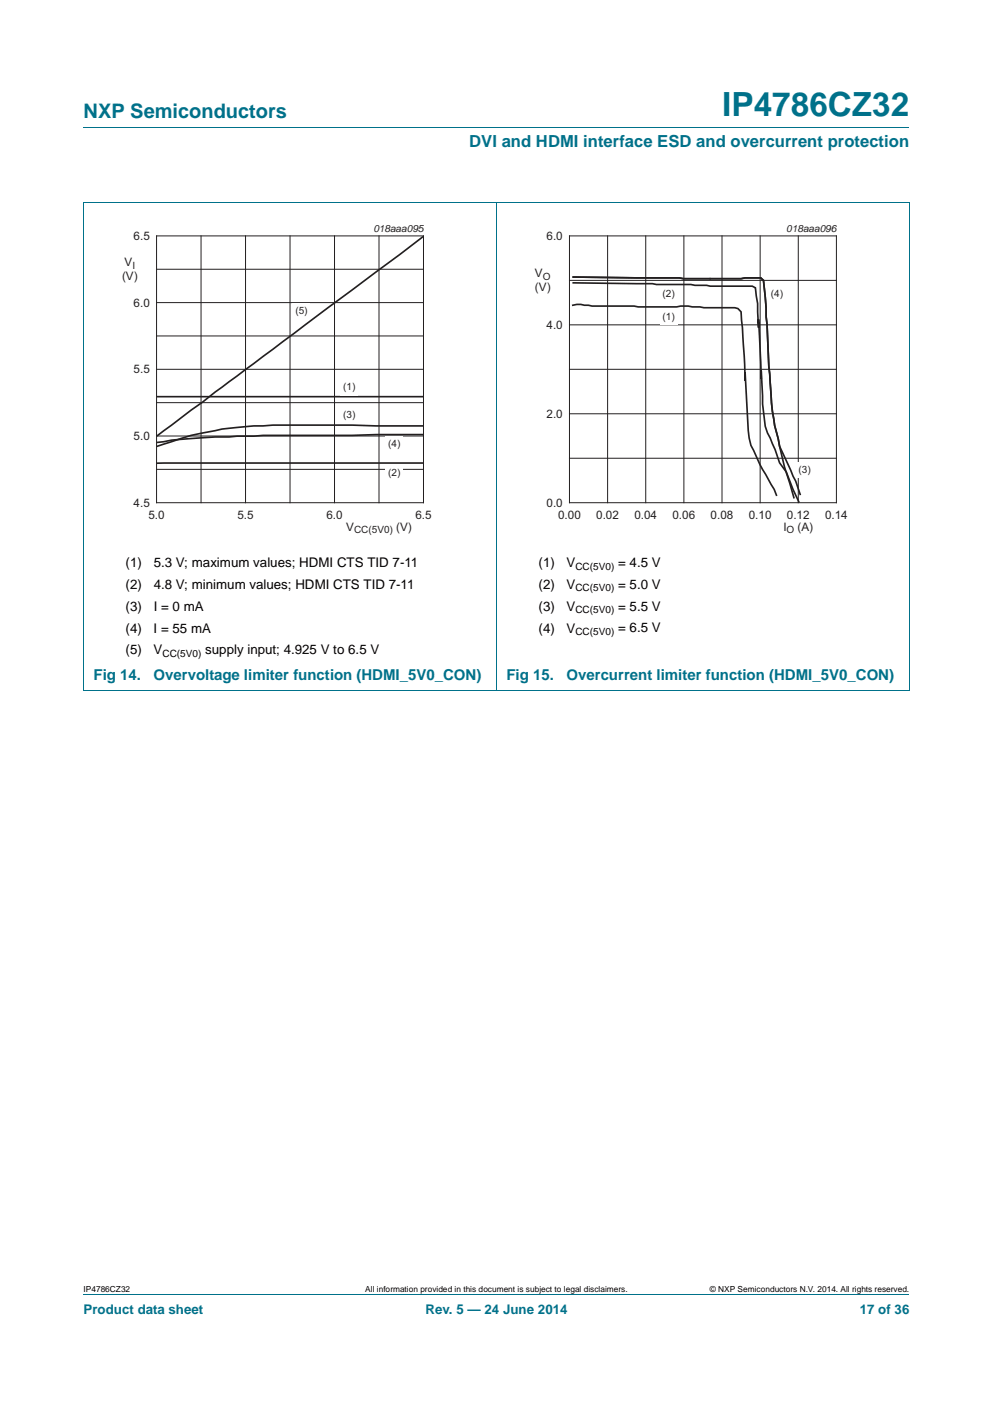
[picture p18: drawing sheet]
<svg xmlns="http://www.w3.org/2000/svg" width="210mm" height="297mm" viewBox="0 0 210 297" stroke-linecap="round" stroke-linejoin="round" font-family="sans-serif">
<defs><g id="words">
<text font-size="7" fill="#00718a" x="152.7" y="24.6">IP4786CZ32</text>
<text font-size="4.2" fill="#00718a" x="17.7" y="24.9">NXP Semiconductors</text>
<text font-size="3.5" fill="#00718a" x="99.2" y="31.1">DVI and HDMI interface ESD and overcurrent protection</text>
<g font-size="3.2" fill="#00718a">
<text x="19.8" y="143.9">Fig 14.</text>
<text x="32.5" y="143.9">Overvoltage limiter function (HDMI_5V0_CON)</text>
<text x="107.1" y="143.9">Fig 15.</text>
<text x="119.8" y="143.9">Overcurrent limiter function (HDMI_5V0_CON)</text>
</g>
<g font-size="2.8">
<text x="26.6" y="120.1">(1)</text>
<text x="26.6" y="124.6">(2)</text>
<text x="32.5" y="124.6">4.8 V; minimum values; HDMI CTS TID 7-11</text>
<text x="32.5" y="120.1">5.3 V; maximum values; HDMI CTS TID 7-11</text>
<text x="113.9" y="124.6">(2)</text>
<text x="113.9" y="120.1">(1)</text>
<text x="119.8" y="124.6">V</text>
<text x="119.8" y="120.1">V</text>
<text x="130.7" y="120.1">= 4.5 V</text>
<text x="130.7" y="124.6">= 5.0 V</text>
<text x="26.6" y="129.2">(3)</text>
<text x="32.5" y="129.2">I = 0 mA</text>
<text x="113.9" y="129.2">(3)</text>
<text x="119.8" y="129.2">V</text>
<text x="130.7" y="129.2">= 5.5 V</text>
<text x="26.6" y="133.8">(4)</text>
<text x="32.5" y="133.8">I = 55 mA</text>
<text x="113.9" y="133.8">(4)</text>
<text x="119.8" y="133.8">V</text>
<text x="130.7" y="133.8">= 6.5 V</text>
<text x="26.6" y="138.4">(5)</text>
<text x="32.5" y="138.4">V</text>
<text x="43.4" y="138.4">supply input; 4.925 V to 6.5 V</text>
</g>
<g font-size="2.8" fill="#00718a">
<text x="17.7" y="277.9">Product data sheet</text>
<text x="90" y="277.9">Rev. 5 — 24 June 2014</text>
<text x="181.8" y="277.9">17 of 36</text>
</g>
<g font-size="2.5" fill="#231f20">
<text x="28.3" y="50.8">6.5</text>
<text x="115.6" y="50.8">6.0</text>
<text x="25.8" y="59.3">(V)</text>
<text x="26.3" y="56.3">V</text>
<text x="113.1" y="58.7">V</text>
<text x="28.3" y="64.9">6.0</text>
<text x="113.1" y="61.6">(V)</text>
<text x="115.6" y="69.6">4.0</text>
<text x="28.3" y="79">5.5</text>
<text x="115.6" y="88.4">2.0</text>
<text x="28.3" y="93.1">5.0</text>
<text x="28.3" y="107.2">4.5</text>
<text x="115.6" y="107.2">0.0</text>
<text x="31.4" y="109.7">5.0</text>
<text x="50.2" y="109.7">5.5</text>
<text x="69" y="109.7">6.0</text>
<text x="73.2" y="112.3">V</text>
<text x="83.8" y="112.3">(V)</text>
<text x="87.8" y="109.7">6.5</text>
<text x="118" y="109.7">0.00</text>
<text x="126.1" y="109.7">0.02</text>
<text x="134.1" y="109.7">0.04</text>
<text x="142.2" y="109.7">0.06</text>
<text x="150.3" y="109.7">0.08</text>
<text x="158.3" y="109.7">0.10</text>
<text x="165.6" y="112.3">I</text>
<text x="166.4" y="109.7">0.12</text>
<text x="168.7" y="112.3">(A)</text>
<text x="174.5" y="109.7">0.14</text>
</g>
<g font-size="2.1" fill="#231f20">
<text x="79" y="49.1">018aaa095</text>
<text x="166.3" y="49.1">018aaa096</text>
<text x="28" y="56.8">I</text>
<text x="114.8" y="59.2">O</text>
<text x="140.1" y="62.9">(2)</text>
<text x="163" y="62.9">(4)</text>
<text x="62.5" y="66.3">(5)</text>
<text x="140.1" y="67.6">(1)</text>
<text x="72.6" y="82.6">(1)</text>
<text x="72.6" y="88.5">(3)</text>
<text x="82.1" y="94.5">(4)</text>
<text x="82.1" y="100.7">(2)</text>
<text x="168.9" y="100.1">(3)</text>
<text x="74.9" y="112.8">CC(5V0)</text>
<text x="166.3" y="112.8">O</text>
</g>
<g font-size="2.1">
<text x="121.7" y="120.6">CC(5V0)</text>
<text x="121.7" y="125.1">CC(5V0)</text>
<text x="121.7" y="129.7">CC(5V0)</text>
<text x="121.7" y="134.3">CC(5V0)</text>
<text x="34.4" y="138.9">CC(5V0)</text>
</g>
<g font-size="1.8">
<text x="17.7" y="273.3">IP4786CZ32</text>
<text x="77.2" y="273.3">All information provided in this document is subject to legal disclaimers.</text>
<text x="150.1" y="273.3">© NXP Semiconductors N.V. 2014. All rights reserved.</text>
</g>
</g></defs>
<path d="M17.7 27h174.6M17.6 42.9h174.7v103.1h-174.7M17.7 42.9v103.1M105 42.8v103.3M17.7 273.9h174.6" fill="none" stroke="#00718a" stroke-width=".21"/>
<path d="M20.4 47.1h81.9v66.3h-81.9z" fill="none" stroke="#fff" stroke-width=".21"/>
<g fill="none" stroke="#231f20" stroke-width=".21">
<path d="M33.1 49.9h56.5v56.5h-56.5zM33.1 57h56.5M42.5 49.9v56.5M51.9 49.9v56.5M61.3 49.9v56.5M70.7 49.9v56.5M80.1 49.9v56.5M33.1 78.1h56.5M33.1 71.1h56.5M33.1 64h56.5M33.1 99.3h56.5M33.1 92.2h56.5"/>
<path d="M33.1 85.2h56.5"/>
</g>
<path d="M89.3 50.2l-56 42M33.3 83.9h56M89.3 98h-56.1M89.3 90.1l-31.6-.2a82.8 82.8 0 0 0-17.3 2.2l-7.1 2.3M89.3 91.9l-33.7 .2-1.9 .2a168.4 168.4 0 0 0-17.4 .8l-3 .5" fill="none" stroke="#231f20" stroke-width=".35"/>
<g fill="#fff">
<path d="M72.1 80.3h3.6v3.4h-3.6z"/>
<path d="M61.9 64.1h3.7v3.3h-3.7z"/>
<path d="M81.6 92.2h3.6v3.4h-3.6z"/>
<path d="M72.1 86.2h3.6v3.4h-3.6z"/>
<path d="M81.6 98.4h3.6v3.3h-3.6z"/>
</g>
<path d="M120.4 49.9h56.5v56.5h-56.5zM120.4 59.3h56.5M128.5 49.9v56.5M136.5 49.9v56.5M144.6 49.9v56.5M152.7 49.9v56.5M160.7 49.9v56.5M168.8 49.9v56.5M120.4 68.7h56.5M120.4 78.1h56.5M120.4 87.5h56.5M120.4 96.9h56.5" fill="none" stroke="#231f20" stroke-width=".21"/>
<path d="M107.7 47.1h81.9v66.3h-81.9z" fill="none" stroke="#fff" stroke-width=".21"/>
<path d="M121.2 59.8l24.2 .4a126.1 126.1 0 0 0 13.7 .3l.6 .4 .5 3.3 1.1 21.3 .5 4.7 .5 1.4 1.6 3.5 .9 2.8 1.5 2 1.4 3.6 1.2 2.7M121.1 64.6l1.7-.2a50.6 50.6 0 0 0 8.9 .4 135.8 135.8 0 0 0 13.8 0l3.4 .3h6.5l.6 .2 .7 .7 1.3 21.6a27.1 27.1 0 0 0 .8 6.6l1.9 4.1 3 5.2 .5 1.3M169.2 104.6l-.9-2.8-3.5-7.4-1-4.4-.7-4.7-.5-7.7-.6-12.3-.6-6-.5-.5h-3.3l-.9 .2h-12.2l-.9-.2-22.4-.2 22.4 .2 .9 .2h12.2l.9-.2h3.3l.5 .5 .4 3.5 .8 14.8 .5 7.7a100 100 0 0 0 3.9 17l.9 3" fill="none" stroke="#231f20" stroke-width=".35"/>
<g fill="#fff">
<path d="M139.6 65.4h3.6v3.3h-3.6z"/>
<path d="M162.5 60.7h3.6v3.3h-3.6z"/>
<path d="M168.4 97.9h3.6v3.3h-3.6z"/>
<path d="M139.6 60.7h3.6v3.3h-3.6z"/>
</g>
<use href="#words"/>
</svg>
